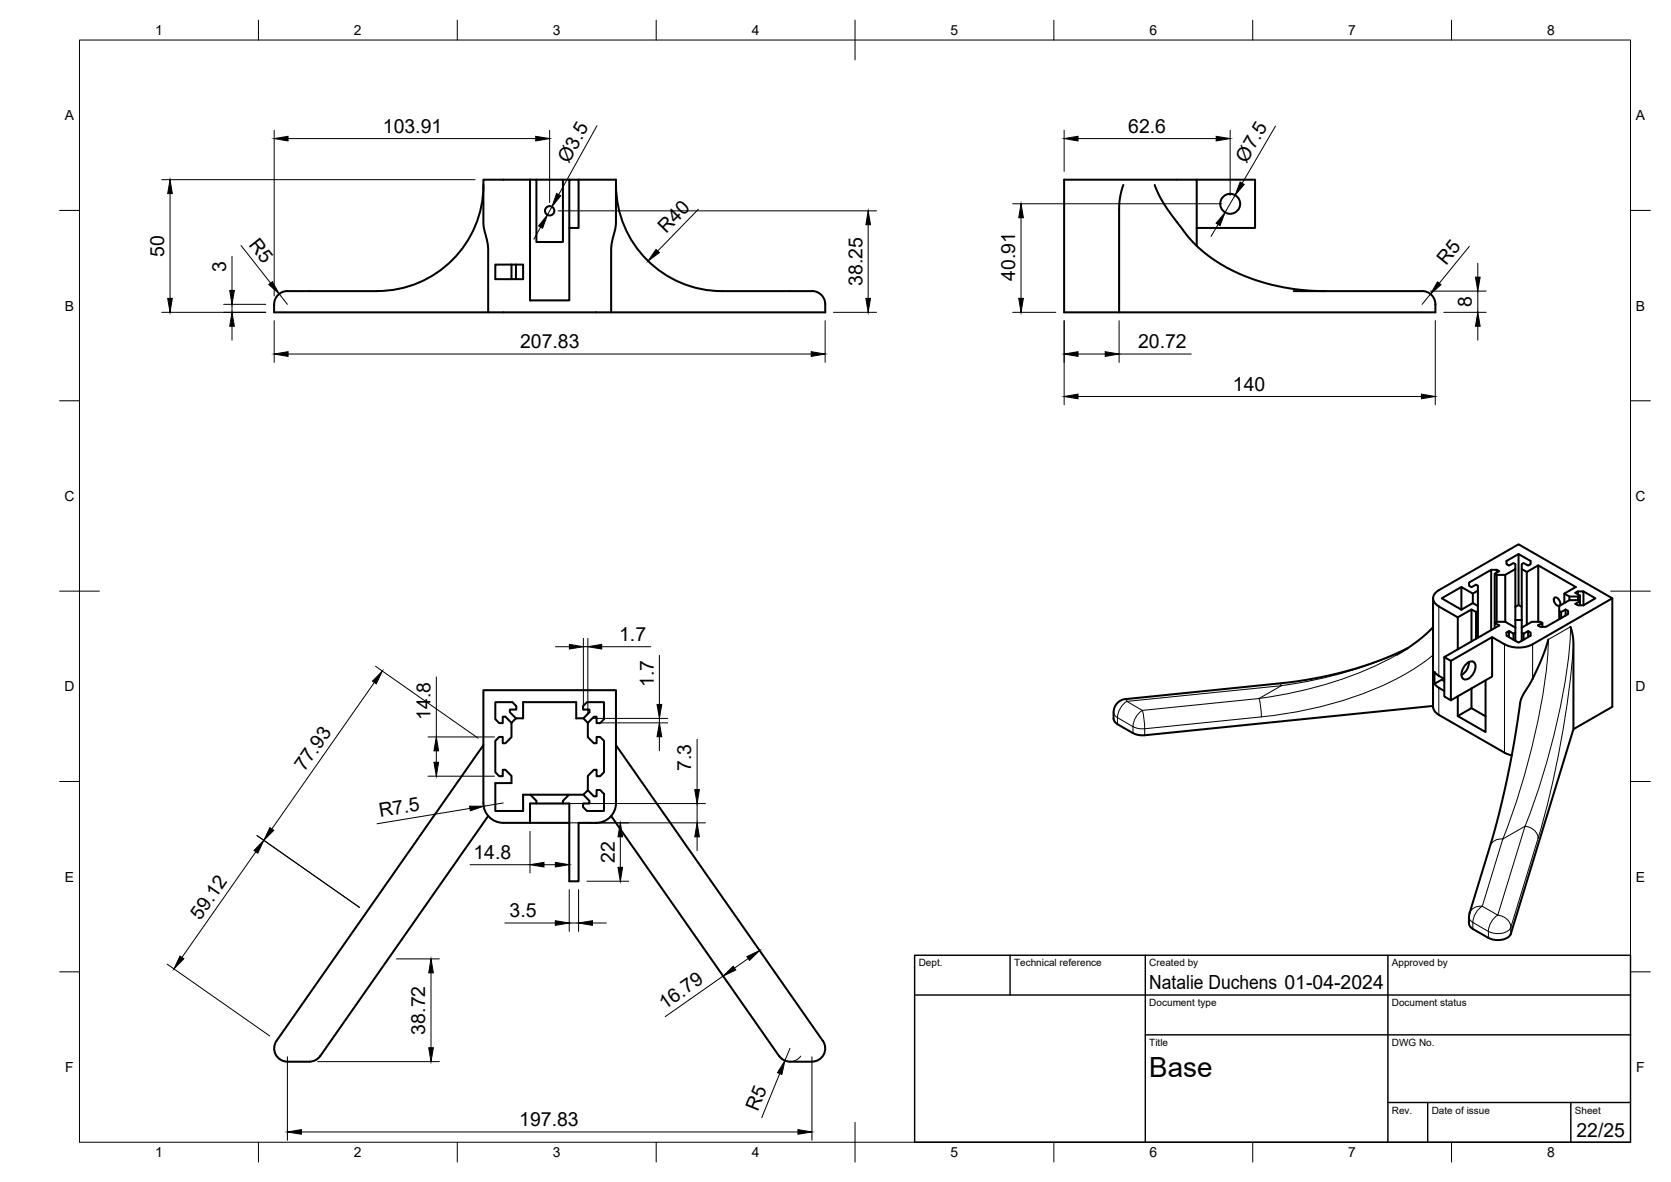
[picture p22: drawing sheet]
<svg xmlns="http://www.w3.org/2000/svg" width="420mm" height="297mm" viewBox="0 0 420 297" stroke-linecap="round" stroke-linejoin="round" font-family="sans-serif">
<defs><g id="words">
<text font-size="7" x="289" y="270.6">Base</text>
<g font-size="4.9">
<text x="96.3" y="33.4">103.91</text>
<text x="283.7" y="33.4">62.6</text>
<text x="143" y="41.2" transform="rotate(-61 143 41.2)">Ø3.5</text>
<text x="313.4" y="41.1" transform="rotate(-60 313.4 41.1)">Ø7.5</text>
<text x="167.5" y="58.8" transform="rotate(-46 167.5 58.8)">R40</text>
<text x="41.3" y="64.5" transform="rotate(-90 41.3 64.5)">50</text>
<text x="62.4" y="61.6" transform="rotate(52 62.4 61.6)">R5</text>
<text x="56.9" y="68.3" transform="rotate(-90 56.9 68.3)">3</text>
<text x="216.8" y="71.9" transform="rotate(-90 216.8 71.9)">38.25</text>
<text x="255.3" y="70.6" transform="rotate(-90 255.3 70.6)">40.91</text>
<text x="363.6" y="66.8" transform="rotate(-51 363.6 66.8)">R5</text>
<text x="370.1" y="77.2" transform="rotate(-90 370.1 77.2)">8</text>
<text x="130.8" y="87.5">207.83</text>
<text x="286.2" y="87.5">20.72</text>
<text x="310" y="98.2">140</text>
<text x="155.7" y="161.1">1.7</text>
<text x="164.4" y="172.7" transform="rotate(-90 164.4 172.7)">1.7</text>
<text x="108.2" y="180.8" transform="rotate(-90 108.2 180.8)">14.8</text>
<text x="76.5" y="194.1" transform="rotate(-55 76.5 194.1)">77.93</text>
<text x="173.8" y="193.8" transform="rotate(-90 173.8 193.8)">7.3</text>
<text x="95.6" y="205.4" transform="rotate(-9 95.6 205.4)">R7.5</text>
<text x="119.1" y="215.8">14.8</text>
<text x="154.6" y="216.8" transform="rotate(-90 154.6 216.8)">22</text>
<text x="50.4" y="231.5" transform="rotate(-55 50.4 231.5)">59.12</text>
<text x="128.1" y="230.5">3.5</text>
<text x="289" y="248.5">Natalie Duchens 01-04-2024</text>
<text x="167.1" y="253.8" transform="rotate(-35 167.1 253.8)">16.79</text>
<text x="106.9" y="260" transform="rotate(-90 106.9 260)">38.72</text>
<text x="190.6" y="279.4" transform="rotate(-68 190.6 279.4)">R5</text>
<text x="130.6" y="283">197.83</text>
<text x="396.4" y="285.7">22/25</text>
</g>
<g font-size="3.5">
<text x="39" y="8.8">1</text>
<text x="89" y="8.8">2</text>
<text x="139" y="8.8">3</text>
<text x="189" y="8.8">4</text>
<text x="239" y="8.8">5</text>
<text x="289" y="8.8">6</text>
<text x="339" y="8.8">7</text>
<text x="389" y="8.8">8</text>
<text x="16.3" y="30.2">A</text>
<text x="411.3" y="30.2">A</text>
<text x="16.3" y="78">B</text>
<text x="411.3" y="78">B</text>
<text x="16.2" y="125.9">C</text>
<text x="411.2" y="125.9">C</text>
<text x="16.2" y="173.7">D</text>
<text x="411.2" y="173.7">D</text>
<text x="16.3" y="221.6">E</text>
<text x="411.3" y="221.6">E</text>
<text x="16.4" y="269.4">F</text>
<text x="411.4" y="269.4">F</text>
<text x="39" y="290.8">1</text>
<text x="89" y="290.8">2</text>
<text x="139" y="290.8">3</text>
<text x="189" y="290.8">4</text>
<text x="239" y="290.8">5</text>
<text x="289" y="290.8">6</text>
<text x="339" y="290.8">7</text>
<text x="389" y="290.8">8</text>
</g>
<g font-size="2.5">
<text x="231" y="242.9">Dept.</text>
<text x="255" y="242.9">Technical reference</text>
<text x="289" y="242.9">Created by</text>
<text x="350" y="242.9">Approved by</text>
<text x="289" y="252.8">Document type</text>
<text x="350" y="252.8">Document status</text>
<text x="289" y="262.9">Title</text>
<text x="350" y="262.9">DWG No.</text>
<text x="350" y="279.9">Rev.</text>
<text x="360" y="279.9">Date of issue</text>
<text x="396" y="279.9">Sheet</text>
</g>
</g></defs>
<!-- layer: Visible -->
<g fill="none" stroke="#000" stroke-width=".51">
<path d="M121.6 46.5a26.7 26.7 0 0 1-26.7 26.6M133.3 45.2h1.6v15.6h6.6v-15.6h1.7M133.3 45.2h-11.8l.1 11.2 1.1 6v16.1h84.8a5 5 0 0 0-1-4.4 3.3 3.3 0 0 0-2.3-1M133.3 45.2v30.3h9.9v-18.2M134.9 45.2h6.6M143.2 45.2h2.3v12.1h-2.3zM145.5 45.2h9.4v11.2l-1.2 6v16.1M154.9 46.5a26.7 26.7 0 0 0 26.7 26.7h22.6M282.4 46.5a18 18 0 0 0-1 6v26M290.3 46.5l1.4 3.1 3 4.6 4.2 5.5 1.8 1.9 2.1 1.9 4.3 3 4.2 2.2 5.2 1.9 5.6 1.5a54.2 54.2 0 0 0 11.1 1.1M300.9 45.2h14.7v12.1h-14.7M68.9 76.5v2h53.8"/>
<path d="M72.3 73.2h22.6M72.3 73.1a3.3 3.3 0 0 0-3.4 3.4M124.5 66.5h7v3.7h-7zM128.6 66.5v3.7M129.7 66.5v3.7M300.9 61.8v-16.6h-33.3v33.3h93.3a5 5 0 0 0-1-4.4 3.3 3.3 0 0 0-2.3-1M325.3 73.2h32.3M381.8 139.2l3.1 1.8v.8l-.7 .3-1.1-.6-.5 .3v1.2M360.3 157.6a39.6 39.6 0 0 1-9 6.9M360.3 150.4v27.2M361.8 148.3l20-11.5 23.6 13.6-20 11.5M361.8 152.4l4.7 2.7"/>
<path d="M361.8 148.3a2.16 2.16 0 0 0-1.5 2 2.16 2.16 0 0 0 1.5 2.1M366.5 155.1l3.5-1.9v8M366.5 155.1v8.1M367.5 147.5l-5 2.9 5 2.8M370 153.2l1.1 .6v6.8M370.3 151.6v-2.4l-2.8-1.7v5.7M370.3 149.2l1.3-.8v-1.2l-.5-.3-1.1 .7-.6-.4v-.8l5.5-3.2h1.4l.7 .3-1.2 .7 .5 .3h2.2l2.5-1.5v-1.2l-.4-.3-1.2 .6-.6-.3v-.8l3-1.8v12.8M370.3 151.6l-2.8 1.6M370.3 151.6l1.3 .7M371.1 153.8l.5-.2v6.7M371.6 148.4v5.2M374.9 143.2v15.1"/>
<path d="M375.8 157.8v-1.3l1.2 .7-13.8 7.9M375.8 144.2v12.3l.5-.2h2.2M376.3 144.5v11.8M376.3 143.2v.7M378.5 156.3l2.5 1.4M378.5 144.5v11.8M379.4 158.6l1.2 .6v1.6M380.6 159.2l.4-.2v2M381 152.5l.8-.5 .8 .5M381 155.8h1.6M381 143v16M382.6 157.7v3.3"/>
<path d="M382.6 159l.5 .2v1.6M382.6 155.8v1.9M383.1 159.2l1.1-.6v1.5M383.9 143.7l-1.3-.7v12.8M384.2 158.6l.7 .3v.9l-3.1 1.7-3-1.7v-.9l.6-.3v1.5M386.8 156.3v-14.2l-2.9 1.6v13.3M386.8 142.1l9.4 5.4-2.9 1.7v2.4M387.8 156.5l-.5-.2h-2.1l-2.6 1.4M390.9 150.2a1.36 1.36 0 0 1 1.2 2 1.36 1.36 0 0 1-1.2-2zM392 153.6l.5 .2v1.5M392.5 153.8l1.2-.6v1.5M393.3 149.2l1.3 .7h2.2"/>
<path d="M393.7 153.2l.6 .3v.8l-5.6 3.2h-1.4l-.6-.3 1.1-.7v1M394.6 149.9v.9M394.9 157.5a12.9 12.9 0 0 1 .7 4.5v21.2M396.7 149.3v-.7l-.6 .4 1.2 .6M396.7 148.6h1.4v3.5M396.8 150.8v-.9l.5-.3v1.5l-.5-.3h-2.2l-2.6 1.5v3.3M397.3 152.1v-1l-1.2 .7 .6 .3h1.4M398.1 148.6l3.1 1.8-3.1 1.7M405.4 150.4v27.2l-9.8 5.6-15.7 51.5a4.1 4.1 0 0 1-5.2 1.2l-.4-.2M280 179v1.6M353.9 162.9a94.6 94.6 0 0 1-32.1 8.8l-38.8 4a3.3 3.3 0 0 0-3 3.3M360.3 177.4l-73 7.4-2-.4-4.3-2.4-.8-.8-.2-.6"/>
<path d="M360.3 177.6a2.42 2.42 0 0 0 1.5 2M360.7 171.8l1.1 1M361.8 179.6l16.5 9.6 1.8 .6M361.8 172.9l1.4 .7M361.8 169.8l1.4 .8M361.8 169.8l-1.1-.9v3M363.2 171.2l-.7-.4-1.8 1.1M364.8 166.1l-1.6-1v9.9l1.6 1 10.4-6v-9.9l-10.4 6v9.9M366.5 175v4.9M368.8 166.8a1.26 1.26 0 0 1 1.7-.5 1.26 1.26 0 0 1 .5 1.7 3.3 3.3 0 0 1-2.7 2.8 1.57 1.57 0 0 1-.6-2.5zM369.4 166.4a3.8 3.8 0 0 1-1.9 3.2M370 173v5l-3.5 1.9"/>
<path d="M370 178l3.5 2M373.5 171v13l-7-4.1M375.2 160.1l3.1 1.8M378.3 161.9a7.8 7.8 0 0 0 7.1 0M389.3 160.7a50.6 50.6 0 0 1-5.7 12.8l-.4 .7a8.9 8.9 0 0 0-1.3 4.8l-.3 2.3a231.4 231.4 0 0 1-6.9 31.3l-5.2 16.9M121.5 187.3l-52 74.3a3.3 3.3 0 0 0 2.8 5.2M129.7 180.5l-1.5-1.5v-.7h1.6v-.9l-1-.9h-4.3v4.2l1 1h.9v-1.6h.7l1.5 1.6v3.6l-1.5 1.5h-.7v-1.6h-.9l-1 1v7.9l1 1h.9v-1.7h.7l1.5 1.6v1.8h-4.1v7h7v-4.1h1.8M129.7 180.5h1.8v-4h13.4v4h1.8l1.5-1.5v-.7h-1.6v-.9l1-.9h4.3v4.2l-1 1h-.9v-1.6h-.7l-1.5 1.6v3.6l1.5 1.5h.7v-1.6h.9l1 1v7.9l-1 1h-.9v-1.7h-.7l-1.5 1.6v3.6M129.7 180.5l-1.1 1.2M133.3 199.7h9.8l-1.6 1.6v.6M133.3 199.7l1.6 1.6v.6M143.1 199.7h3.6"/>
<path d="M146.7 199.7l1.1-1.1 1.5 1.5h.7v-1.6h.9l1 1v4.3h-4.3l-1-1v-.9h1.6v-.6zM146.7 180.5l1.1 1.2M154.9 187.3l52 74.3a3.3 3.3 0 0 1-2.7 5.2M122.7 205l-42.2 60.4-1.2 1-1.5 .4M133.3 206.8v-4.9h9.9v19.6h2.3v-14.7h4.4M149.9 206.8a5 5 0 0 0 5-5v-28.4h-33.4v28.4a5 5 0 0 0 5 5h16.7M153.7 205l42.2 60.4M369.5 229.5l-.1 1v1.9l.3 .6 .7 .4M370.3 233.5l3.9 2.2M72.3 266.8h5.5M195.9 265.4l1.2 1 1.5 .4M198.6 266.8h5.6"/>
<circle cx="138.2" cy="53" r="1.17"/>
<circle cx="309.3" cy="51.2" r="2.51"/>
</g>
<!-- layer: Visible Narrow -->
<g fill="none" stroke="#000" stroke-width=".25">
<path d="M361.8 152.4v17.4M280 179l.2 .6 .8 .7M283 175.7l.3 .6M283.3 176.3l3.9 2.2M283.3 176.3a5.2 5.2 0 0 0-2.3 4M287.2 178.5a5.2 5.2 0 0 0-2.3 4.1M287.2 178.5l.4 1.8 .2 2.8M321.8 171.7l.4 .6M322.2 172.3l-5.6 3.2-29.4 3M322.2 172.3l-38.9 4M351.3 164.5a97.6 97.6 0 0 1-34.7 11l.3 1.8 .3 2.9M353.9 162.9a101.5 101.5 0 0 1-31.7 9.4"/>
<path d="M358.3 166.2a81.6 81.6 0 0 1-34 13l-7.1 .9M360.3 164.6l-2.1 1.7M361.8 172.9v6.7M378.3 161.9v27.3M385.4 161.9v8.7M395.6 162a239.7 239.7 0 0 1-8.9 48.7M281 180.3l3.9 2.3M281 180.3v1.7M284.9 182.6v1.6M284.9 182.6l1.3 .5h1.6M287.8 183.1v1.7M317.1 180.2l-29.3 2.9"/>
<path d="M377.9 210.8l-5.2 16.9M377.9 210.8a2.91 2.91 0 0 0-3.2 1.8M383.5 207.6l-6.9 22.4M383.5 207.6l-5.6 3.2M383.5 207.6a3.5 3.5 0 0 1 3.2 3.1M383.5 207.6a174.8 174.8 0 0 0 11.3-46.6l.1-3.5-5.6 3.2a137 137 0 0 1-5.9 33.7l-3 9.7-2.5 6.7M386.7 210.7l-6.8 22.4M370.3 233.5v-1.7l3.9 2.3v1.6M372.7 227.7l3.9 2.3M372.7 227.7a5.2 5.2 0 0 0-2.3 4.1l-.9-.7-.1-.6M372.7 227.7a2.91 2.91 0 0 0-3.2 1.8M376.6 230a5.2 5.2 0 0 0-2.4 4.1 4.8 4.8 0 0 0 5.5-.7l.2-.4"/>
<path d="M376.6 230a3.5 3.5 0 0 1 3.3 3M379.9 233.1v1.6"/>
</g>
<!-- layer: BORDER -->
<g fill="none" stroke="#000" stroke-width=".25">
<path d="M20 10.1h390v276.9h-390zM65 5.1v5M115 5.1v5M165 5.1v5M215 5.1v10M265 5.1v5M315 5.1v5M365 5.1v5M15 52.9h5M410 52.9h5M15 100.7h5M410 100.7h5"/>
<path d="M15 148.6h10M405 148.6h10M15 196.4h5M410 196.4h5M15 244.2h5M410 244.2h5M65 287v5M115 287v5M165 287v5M215 282.1v9.9M265 287v5M315 287v5"/>
<path d="M365 287v5"/>
</g>
<!-- layer: TITLEBLOCK -->
<path d="M230 240.1h180v46.9h-180zM230 250h180M254 240.1v9.9M288 240.1v46.9M349 240.1v46.9M288 260.1h122M349 277.1h61M359 277.1v9.9M395 277.1v9.9" fill="none" stroke="#000" stroke-width=".36"/>
<!-- layer: FD_Dimensions -->
<g fill="none" stroke="#000" stroke-width=".25">
<path d="M68.9 32.7v41.7M72.4 34.8h62.3M138.2 32.7v18.2M150.1 31.6l-9.6 17.3M267.6 32.7v10.4M271.1 34.8h34.7M309.3 32.7v16.4M320.7 31.7l-8.4 14.3M40.7 45.2h78.7M42.8 48.6v26.4M135.9 57.1l-1.7 3M138.8 52l-1.2 2"/>
<path d="M140.3 53h80.1M175.6 52.6l-10.2 10.5M218.3 56.5v18.5M254.6 51.2h52.6M256.7 54.7v20.3M306.3 56.4l-1.8 3M310.6 49.1l-2.6 4.3M40.7 78.5h26.1M56.2 76.5h10.6M58.3 64.4v8.6M58.3 76.5v2M60.6 61.7l7.4 9.4"/>
<path d="M70.2 73.9l2.1 2.6M209.6 78.5h10.8M254.6 78.5h10.9M359.7 73.2h14M359.7 73.9l-2.1 2.6M363 78.5h10.7M369.4 61.9l-7.5 9.3M371.6 66.2v3.4M371.6 73.2v5.3M58.3 82v3.5M68.9 80.6v10.5M72.4 89h131.6"/>
<path d="M207.5 80.6v10.5M267.6 80.6v21.1M271.1 89h6.8M271.1 99.6h86.3M281.4 89h18.1M281.4 80.6v10.5M360.9 80.6v21.1M371.6 82v3.5M94.1 171.5l-25.8 36.8M94.4 167.4l25.8 18.1M109.7 170.1v15.1M139.7 162.5h3.5"/>
<path d="M146.7 160.4v18M146.7 162.5h1.1M147.8 160.4v19.2M151.3 162.5h12.3M165.8 164.7v12.3M107.6 195.1h16.7M107.6 185.2h16.7M109.7 188.7v2.9M148.8 180.5h19.1M149.9 181.7h18M165.8 180.5v1.2M165.8 185.2v3.5"/>
<path d="M175.3 185.8v12.6M64.3 214.1l-18.6 26.5M64.6 210l25.8 18.1M118.2 203.2l-23.4 3.8M118.2 217.3h15.1M126.5 201.8l-4.9 .8M133.3 208.9v10.5M135.4 206.8h42M135.4 201.9h42M136.8 217.3h2.8M143.1 208.9v10.5M156 210.3v7.7"/>
<path d="M175.3 201.9v4.9M175.3 210.3v3.5M126.9 232h12.7M143.1 223.6v10.5M143.1 232h2.4M145.5 223.6v10.5M147.6 221.5h10.5M149 232h3.5M42 242.3l25.8 18M99.7 241h10.8M108.4 244.5v18.8M180 242.7l3 4.3"/>
<path d="M181.8 245.3l-14.5 10.2M188.1 240.9l-3.4 2.4M72.3 265.6v21M79.9 266.8h30.6M195.8 265.2a3.3 3.3 0 0 0 5.5 .2M196 269.8l-4.5 11.1M198.6 263.5l-1.2 3M204.2 265.6v21M75.8 284.5h124.8"/>
</g>
<g fill="#000" stroke="#000" stroke-width=".25">
<path d="M68.9 34.8l3.5-.5v1.1zM134.7 34.3l3.5 .5-3.5 .6zM267.6 34.8l3.5-.5v1.1zM305.8 34.3l3.5 .5-3.5 .6zM42.8 45.2l.5 3.4h-1.1zM137.6 54l-1.2 3.3-1-.5zM140 48.6l1 .6-2.2 2.8zM218.3 53l.6 3.5h-1.2zM256.7 51.2l.6 3.5h-1.1zM308 53.4l-1.2 3.3-1-.6zM311.8 45.7l1 .6-2.2 2.8zM42.2 75h1.1l-.5 3.5z"/>
<path d="M57.8 73h1.1l-.6 3.5zM67.6 71.5l.9-.7 1.7 3.1zM165 62.7l.8 .8-2.9 2.1zM217.7 75h1.2l-.6 3.5zM256.2 75h1.1l-.6 3.5zM361.4 70.8l.9 .8-2.6 2.3zM371 69.6h1.2l-.6 3.6zM58.3 78.5l.6 3.5h-1.1zM68.9 89l3.5-.6v1.2zM204 88.4l3.5 .6-3.5 .6zM267.6 99.6l3.5-.6v1.2zM267.6 89l3.5-.6v1.2z"/>
<path d="M277.9 88.4l3.5 .6-3.5 .6zM357.4 99l3.5 .6-3.5 .6zM371.6 78.5l.6 3.5h-1.2zM96.1 168.6l-1.5 3.2-.9-.6zM143.2 161.9l3.5 .6-3.5 .6zM147.8 162.5l3.5-.6v1.2zM165.2 177h1.2l-.6 3.5zM109.1 191.6h1.2l-.6 3.5zM109.7 185.2l.6 3.5h-1.2zM165.8 181.7l.6 3.5h-1.2zM174.7 198.4h1.2l-.6 3.5zM66.3 211.2l-1.5 3.2-.9-.7z"/>
<path d="M67.9 208l.9 .7-2.5 2.5zM118.1 202.6h3.5l-3.3 1.2zM133.3 217.3l3.5-.6v1.2zM139.6 216.7l3.5 .6-3.5 .6zM156 206.8l.5 3.5h-1.1zM155.4 218h1.1l-.5 3.5zM175.3 206.8l.6 3.5h-1.2zM139.6 231.4l3.5 .6-3.5 .5zM145.5 232l3.5-.6v1.1zM45.3 240.3l.9 .6-2.5 2.6zM108.4 241l.6 3.5h-1.2zM181.8 245.3l2.6-2.5 .6 1z"/>
<path d="M187.8 240.4l3.2-1.5-2.5 2.4zM107.8 263.3h1.2l-.6 3.5zM197.4 266.5l-.8 3.5-1.1-.4zM72.3 284.5l3.5-.6v1.1zM200.6 283.9l3.6 .6-3.6 .5z"/>
</g>
<use href="#words"/>
</svg>
